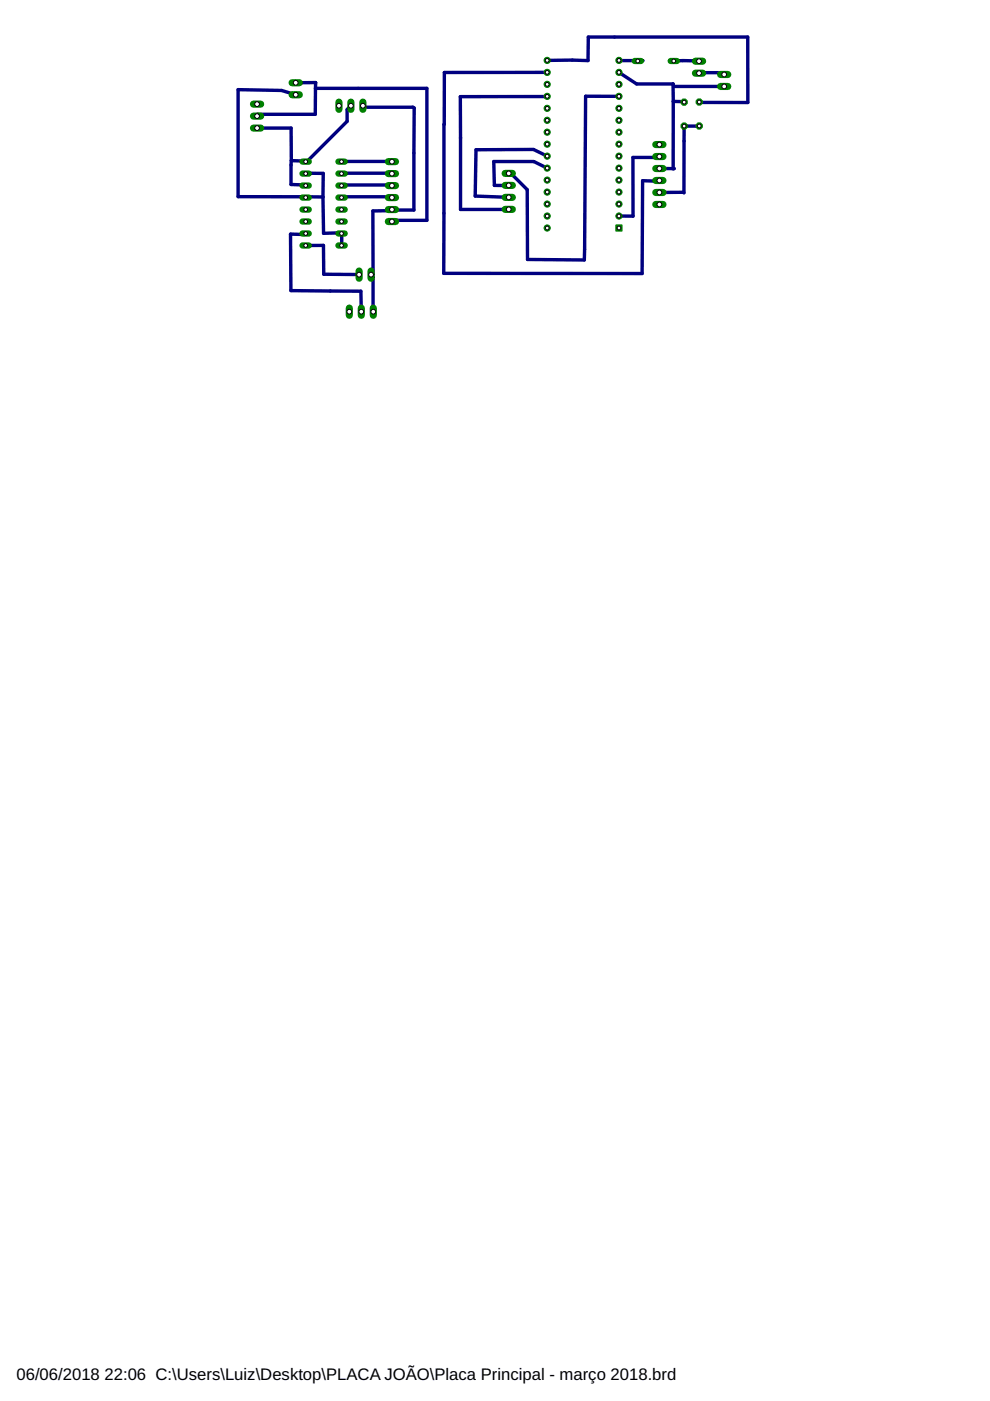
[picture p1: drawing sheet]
<svg xmlns="http://www.w3.org/2000/svg" width="210mm" height="297mm" viewBox="0 0 210 297" stroke-linecap="round" stroke-linejoin="round" font-family="sans-serif">
<defs><g id="words">
<g font-size="3.5">
<text x="3.5" y="292.5">06/06/2018</text>
<text x="22.2" y="292.5">22:06 C:\Users\Luiz\Desktop\PLACA JOÃO\Placa Principal - março 2018.brd</text>
</g>
</g></defs>
<g fill="none" stroke="#000080" stroke-width=".72">
<path d="M62.7 17.5h4.2v1.2M66.9 18.7l-.1 5.5h-12.2l-.1 .4M66.9 18.7h23.6v28h-7.2l-.2 .3M116 12.8h8.7v-4.9h33.8l.1 13.8-10.3-.1M116 15.3l-21.8 .1-.1 42.6h42l.1-19.7 2.6 .1 1-.1M131.2 15.3l3.8 2.5h7.7M131.2 12.8h5.1l-1.1 .1M142.7 17.8v3.7M142.7 17.8l.2 .5h10.6M142.9 12.9l5.3 .1M148.2 15.5l5.2-.1 .1 .4M54.5 27.2h7.2l.1 6.9"/>
<path d="M61.8 34.1l-.1 5 2.9 .1 .2 .1M62.7 20.1l-3-.9-9.2-.2v22.7h14.1l.2 .2 .3-.2 3.4 .1M64.8 36.8h3.7v5M72.4 34.3h10.7M72.4 39.3l.2-.1h10.2l.3 .1M72.4 36.8h10.7M74.4 22.4l-.8 .8v2.5l-8.5 8.5-3.3-.1M76.9 22.4l.2 .3h10.4l.3 .2v21.6h-4.7v-.1l-.3 .3h-3.7v13.5h-.4l.4 .5v8v-.6M116 20.4l.1 .1h-18.5v23.9h10.3M116 35.6l-2.8-1.4h-8.5l.1 5.1h3.2h-.1M116 33.1l-2.9-1.4h-12.2l-.1 9.9 7.2 .2h-.1M131.2 20.4h-7l-.3 34.7-12.1-.1v-14.8l-3.5-3.5-.4 .1"/>
<path d="M139.8 33.2l-.9 .2h-4.7v12.4h-3M142.7 21.5h2.4v.2M142.7 21.5v14.3h.2l-3.1-.1M148.3 26.7l-.1 .3 .2-.3h-3.3l-.1 14.2-5.2-.1M64.8 52h3.8v6.1l7.5 .1M64.8 49.5l-.2 .2-3-.1 .1 12 14.8 .1 .1 4.4M68.5 41.8l.1 7.7 3.8-.1v2.6M72.4 41.9l.2-.2h10.2l.3 .2"/>
</g>
<circle cx="145.1" cy="26.7" r=".71" fill="#008000" stroke="#008000" stroke-width=".21"/>
<circle cx="145.1" cy="26.7" r=".4" fill="#fff" stroke="#000" stroke-width=".21"/>
<circle cx="145.1" cy="21.7" r=".71" fill="#008000" stroke="#008000" stroke-width=".21"/>
<circle cx="145.1" cy="21.7" r=".4" fill="#fff" stroke="#000" stroke-width=".21"/>
<circle cx="148.3" cy="26.7" r=".71" fill="#008000" stroke="#008000" stroke-width=".21"/>
<circle cx="148.3" cy="26.7" r=".4" fill="#fff" stroke="#000" stroke-width=".21"/>
<circle cx="148.3" cy="21.6" r=".71" fill="#008000" stroke="#008000" stroke-width=".21"/>
<circle cx="148.3" cy="21.6" r=".4" fill="#fff" stroke="#000" stroke-width=".21"/>
<path d="M61.9 20.1h1.6" fill="none" stroke="#008000" stroke-width="1.5"/>
<circle cx="62.7" cy="20.1" r=".51" fill="#fff" stroke="#000" stroke-width=".21"/>
<path d="M61.9 17.5h1.6" fill="none" stroke="#008000" stroke-width="1.5"/>
<circle cx="62.7" cy="17.5" r=".51" fill="#fff" stroke="#000" stroke-width=".21"/>
<path d="M130.6 47.7h1.3v1.3h-1.3z" fill="#008000" stroke="#008000" stroke-width=".21"/>
<circle cx="131.2" cy="48.3" r=".4" fill="#fff" stroke="#000" stroke-width=".21"/>
<circle cx="131.2" cy="45.8" r=".66" fill="#008000" stroke="#008000" stroke-width=".21"/>
<circle cx="131.2" cy="45.8" r=".4" fill="#fff" stroke="#000" stroke-width=".21"/>
<circle cx="131.2" cy="43.3" r=".66" fill="#008000" stroke="#008000" stroke-width=".21"/>
<circle cx="131.2" cy="43.3" r=".4" fill="#fff" stroke="#000" stroke-width=".21"/>
<circle cx="131.2" cy="40.7" r=".66" fill="#008000" stroke="#008000" stroke-width=".21"/>
<circle cx="131.2" cy="40.7" r=".4" fill="#fff" stroke="#000" stroke-width=".21"/>
<circle cx="131.2" cy="38.2" r=".66" fill="#008000" stroke="#008000" stroke-width=".21"/>
<circle cx="131.2" cy="38.2" r=".4" fill="#fff" stroke="#000" stroke-width=".21"/>
<circle cx="131.2" cy="35.6" r=".66" fill="#008000" stroke="#008000" stroke-width=".21"/>
<circle cx="131.2" cy="35.6" r=".4" fill="#fff" stroke="#000" stroke-width=".21"/>
<circle cx="131.2" cy="33.1" r=".66" fill="#008000" stroke="#008000" stroke-width=".21"/>
<circle cx="131.2" cy="33.1" r=".4" fill="#fff" stroke="#000" stroke-width=".21"/>
<circle cx="131.2" cy="30.6" r=".66" fill="#008000" stroke="#008000" stroke-width=".21"/>
<circle cx="131.2" cy="30.6" r=".4" fill="#fff" stroke="#000" stroke-width=".21"/>
<circle cx="131.2" cy="28" r=".66" fill="#008000" stroke="#008000" stroke-width=".21"/>
<circle cx="131.2" cy="28" r=".4" fill="#fff" stroke="#000" stroke-width=".21"/>
<circle cx="131.2" cy="25.5" r=".66" fill="#008000" stroke="#008000" stroke-width=".21"/>
<circle cx="131.2" cy="25.5" r=".4" fill="#fff" stroke="#000" stroke-width=".21"/>
<circle cx="131.2" cy="23" r=".66" fill="#008000" stroke="#008000" stroke-width=".21"/>
<circle cx="131.2" cy="23" r=".4" fill="#fff" stroke="#000" stroke-width=".21"/>
<circle cx="131.2" cy="20.4" r=".66" fill="#008000" stroke="#008000" stroke-width=".21"/>
<circle cx="131.2" cy="20.4" r=".4" fill="#fff" stroke="#000" stroke-width=".21"/>
<circle cx="131.2" cy="17.9" r=".66" fill="#008000" stroke="#008000" stroke-width=".21"/>
<circle cx="131.2" cy="17.9" r=".4" fill="#fff" stroke="#000" stroke-width=".21"/>
<circle cx="131.2" cy="15.3" r=".66" fill="#008000" stroke="#008000" stroke-width=".21"/>
<circle cx="131.2" cy="15.3" r=".4" fill="#fff" stroke="#000" stroke-width=".21"/>
<circle cx="131.2" cy="12.8" r=".66" fill="#008000" stroke="#008000" stroke-width=".21"/>
<circle cx="131.2" cy="12.8" r=".4" fill="#fff" stroke="#000" stroke-width=".21"/>
<circle cx="116" cy="12.8" r=".66" fill="#008000" stroke="#008000" stroke-width=".21"/>
<circle cx="116" cy="12.8" r=".4" fill="#fff" stroke="#000" stroke-width=".21"/>
<circle cx="116" cy="15.3" r=".66" fill="#008000" stroke="#008000" stroke-width=".21"/>
<circle cx="116" cy="15.3" r=".4" fill="#fff" stroke="#000" stroke-width=".21"/>
<circle cx="116" cy="17.9" r=".66" fill="#008000" stroke="#008000" stroke-width=".21"/>
<circle cx="116" cy="17.9" r=".4" fill="#fff" stroke="#000" stroke-width=".21"/>
<circle cx="116" cy="20.4" r=".66" fill="#008000" stroke="#008000" stroke-width=".21"/>
<circle cx="116" cy="20.4" r=".4" fill="#fff" stroke="#000" stroke-width=".21"/>
<circle cx="116" cy="23" r=".66" fill="#008000" stroke="#008000" stroke-width=".21"/>
<circle cx="116" cy="23" r=".4" fill="#fff" stroke="#000" stroke-width=".21"/>
<circle cx="116" cy="25.5" r=".66" fill="#008000" stroke="#008000" stroke-width=".21"/>
<circle cx="116" cy="25.5" r=".4" fill="#fff" stroke="#000" stroke-width=".21"/>
<circle cx="116" cy="28" r=".66" fill="#008000" stroke="#008000" stroke-width=".21"/>
<circle cx="116" cy="28" r=".4" fill="#fff" stroke="#000" stroke-width=".21"/>
<circle cx="116" cy="30.6" r=".66" fill="#008000" stroke="#008000" stroke-width=".21"/>
<circle cx="116" cy="30.6" r=".4" fill="#fff" stroke="#000" stroke-width=".21"/>
<circle cx="116" cy="33.1" r=".66" fill="#008000" stroke="#008000" stroke-width=".21"/>
<circle cx="116" cy="33.1" r=".4" fill="#fff" stroke="#000" stroke-width=".21"/>
<circle cx="116" cy="35.6" r=".66" fill="#008000" stroke="#008000" stroke-width=".21"/>
<circle cx="116" cy="35.6" r=".4" fill="#fff" stroke="#000" stroke-width=".21"/>
<circle cx="116" cy="38.2" r=".66" fill="#008000" stroke="#008000" stroke-width=".21"/>
<circle cx="116" cy="38.2" r=".4" fill="#fff" stroke="#000" stroke-width=".21"/>
<circle cx="116" cy="40.7" r=".66" fill="#008000" stroke="#008000" stroke-width=".21"/>
<circle cx="116" cy="40.7" r=".4" fill="#fff" stroke="#000" stroke-width=".21"/>
<circle cx="116" cy="43.3" r=".66" fill="#008000" stroke="#008000" stroke-width=".21"/>
<circle cx="116" cy="43.3" r=".4" fill="#fff" stroke="#000" stroke-width=".21"/>
<circle cx="116" cy="45.8" r=".66" fill="#008000" stroke="#008000" stroke-width=".21"/>
<circle cx="116" cy="45.8" r=".4" fill="#fff" stroke="#000" stroke-width=".21"/>
<circle cx="116" cy="48.3" r=".66" fill="#008000" stroke="#008000" stroke-width=".21"/>
<circle cx="116" cy="48.3" r=".4" fill="#fff" stroke="#000" stroke-width=".21"/>
<path d="M152.8 18.3h1.5" fill="none" stroke="#008000" stroke-width="1.5"/>
<circle cx="153.5" cy="18.3" r=".51" fill="#fff" stroke="#000" stroke-width=".21"/>
<path d="M152.8 15.8h1.5" fill="none" stroke="#008000" stroke-width="1.5"/>
<circle cx="153.5" cy="15.8" r=".51" fill="#fff" stroke="#000" stroke-width=".21"/>
<path d="M147.4 13h1.6" fill="none" stroke="#008000" stroke-width="1.5"/>
<circle cx="148.2" cy="13" r=".51" fill="#fff" stroke="#000" stroke-width=".21"/>
<path d="M147.4 15.5h1.6" fill="none" stroke="#008000" stroke-width="1.5"/>
<circle cx="148.2" cy="15.5" r=".51" fill="#fff" stroke="#000" stroke-width=".21"/>
<path d="M134.6 12.9h1.3" fill="none" stroke="#008000" stroke-width="1.3"/>
<circle cx="135.2" cy="12.9" r=".4" fill="#fff" stroke="#000" stroke-width=".21"/>
<path d="M142.2 12.9h1.3" fill="none" stroke="#008000" stroke-width="1.3"/>
<circle cx="142.9" cy="12.9" r=".4" fill="#fff" stroke="#000" stroke-width=".21"/>
<path d="M82.3 47h1.6" fill="none" stroke="#008000" stroke-width="1.5"/>
<circle cx="83.1" cy="47" r=".51" fill="#fff" stroke="#000" stroke-width=".21"/>
<path d="M82.3 44.4h1.6" fill="none" stroke="#008000" stroke-width="1.5"/>
<circle cx="83.1" cy="44.4" r=".51" fill="#fff" stroke="#000" stroke-width=".21"/>
<path d="M82.3 41.9h1.6" fill="none" stroke="#008000" stroke-width="1.5"/>
<circle cx="83.1" cy="41.9" r=".51" fill="#fff" stroke="#000" stroke-width=".21"/>
<path d="M82.3 39.3h1.6" fill="none" stroke="#008000" stroke-width="1.5"/>
<circle cx="83.1" cy="39.3" r=".51" fill="#fff" stroke="#000" stroke-width=".21"/>
<path d="M82.3 36.8h1.6" fill="none" stroke="#008000" stroke-width="1.5"/>
<circle cx="83.1" cy="36.8" r=".51" fill="#fff" stroke="#000" stroke-width=".21"/>
<path d="M82.3 34.3h1.6" fill="none" stroke="#008000" stroke-width="1.5"/>
<circle cx="83.1" cy="34.3" r=".51" fill="#fff" stroke="#000" stroke-width=".21"/>
<path d="M107.1 44.4h1.5" fill="none" stroke="#008000" stroke-width="1.5"/>
<circle cx="107.9" cy="44.4" r=".51" fill="#fff" stroke="#000" stroke-width=".21"/>
<path d="M107.1 41.8h1.5" fill="none" stroke="#008000" stroke-width="1.5"/>
<circle cx="107.9" cy="41.8" r=".51" fill="#fff" stroke="#000" stroke-width=".21"/>
<path d="M107.1 39.3h1.5" fill="none" stroke="#008000" stroke-width="1.5"/>
<circle cx="107.9" cy="39.3" r=".51" fill="#fff" stroke="#000" stroke-width=".21"/>
<path d="M107.1 36.8h1.5" fill="none" stroke="#008000" stroke-width="1.5"/>
<circle cx="107.9" cy="36.8" r=".51" fill="#fff" stroke="#000" stroke-width=".21"/>
<path d="M139 43.3h1.6" fill="none" stroke="#008000" stroke-width="1.5"/>
<circle cx="139.8" cy="43.3" r=".51" fill="#fff" stroke="#000" stroke-width=".21"/>
<path d="M139 40.8h1.6" fill="none" stroke="#008000" stroke-width="1.5"/>
<circle cx="139.8" cy="40.8" r=".51" fill="#fff" stroke="#000" stroke-width=".21"/>
<path d="M139 38.3h1.6" fill="none" stroke="#008000" stroke-width="1.5"/>
<circle cx="139.8" cy="38.3" r=".51" fill="#fff" stroke="#000" stroke-width=".21"/>
<path d="M139 35.7h1.6" fill="none" stroke="#008000" stroke-width="1.5"/>
<circle cx="139.8" cy="35.7" r=".51" fill="#fff" stroke="#000" stroke-width=".21"/>
<path d="M139 33.2h1.6" fill="none" stroke="#008000" stroke-width="1.5"/>
<circle cx="139.8" cy="33.2" r=".51" fill="#fff" stroke="#000" stroke-width=".21"/>
<path d="M139 30.6h1.6" fill="none" stroke="#008000" stroke-width="1.5"/>
<circle cx="139.8" cy="30.6" r=".51" fill="#fff" stroke="#000" stroke-width=".21"/>
<path d="M64.1 34.3h1.4" fill="none" stroke="#008000" stroke-width="1.3"/>
<circle cx="64.8" cy="34.3" r=".4" fill="#fff" stroke="#000" stroke-width=".21"/>
<path d="M64.1 36.8h1.4" fill="none" stroke="#008000" stroke-width="1.3"/>
<circle cx="64.8" cy="36.8" r=".4" fill="#fff" stroke="#000" stroke-width=".21"/>
<path d="M64.1 49.5h1.4" fill="none" stroke="#008000" stroke-width="1.3"/>
<circle cx="64.8" cy="49.5" r=".4" fill="#fff" stroke="#000" stroke-width=".21"/>
<path d="M64.1 52h1.4" fill="none" stroke="#008000" stroke-width="1.3"/>
<circle cx="64.8" cy="52" r=".4" fill="#fff" stroke="#000" stroke-width=".21"/>
<path d="M64.1 39.3h1.4" fill="none" stroke="#008000" stroke-width="1.3"/>
<circle cx="64.8" cy="39.3" r=".4" fill="#fff" stroke="#000" stroke-width=".21"/>
<path d="M64.1 41.9h1.4" fill="none" stroke="#008000" stroke-width="1.3"/>
<circle cx="64.8" cy="41.9" r=".4" fill="#fff" stroke="#000" stroke-width=".21"/>
<path d="M64.1 47h1.4" fill="none" stroke="#008000" stroke-width="1.3"/>
<circle cx="64.8" cy="47" r=".4" fill="#fff" stroke="#000" stroke-width=".21"/>
<path d="M64.1 44.4h1.4" fill="none" stroke="#008000" stroke-width="1.3"/>
<circle cx="64.8" cy="44.4" r=".4" fill="#fff" stroke="#000" stroke-width=".21"/>
<path d="M71.8 52h1.3" fill="none" stroke="#008000" stroke-width="1.3"/>
<circle cx="72.4" cy="52" r=".4" fill="#fff" stroke="#000" stroke-width=".21"/>
<path d="M71.8 49.5h1.3" fill="none" stroke="#008000" stroke-width="1.3"/>
<circle cx="72.4" cy="49.5" r=".4" fill="#fff" stroke="#000" stroke-width=".21"/>
<path d="M71.8 47h1.3" fill="none" stroke="#008000" stroke-width="1.3"/>
<circle cx="72.4" cy="47" r=".4" fill="#fff" stroke="#000" stroke-width=".21"/>
<path d="M71.8 44.4h1.3" fill="none" stroke="#008000" stroke-width="1.3"/>
<circle cx="72.4" cy="44.4" r=".4" fill="#fff" stroke="#000" stroke-width=".21"/>
<path d="M71.8 41.9h1.3" fill="none" stroke="#008000" stroke-width="1.3"/>
<circle cx="72.4" cy="41.9" r=".4" fill="#fff" stroke="#000" stroke-width=".21"/>
<path d="M71.8 39.3h1.3" fill="none" stroke="#008000" stroke-width="1.3"/>
<circle cx="72.4" cy="39.3" r=".4" fill="#fff" stroke="#000" stroke-width=".21"/>
<path d="M71.8 36.8h1.3" fill="none" stroke="#008000" stroke-width="1.3"/>
<circle cx="72.4" cy="36.8" r=".4" fill="#fff" stroke="#000" stroke-width=".21"/>
<path d="M71.8 34.3h1.3" fill="none" stroke="#008000" stroke-width="1.3"/>
<circle cx="72.4" cy="34.3" r=".4" fill="#fff" stroke="#000" stroke-width=".21"/>
<path d="M53.7 27.2h1.6" fill="none" stroke="#008000" stroke-width="1.5"/>
<circle cx="54.5" cy="27.2" r=".51" fill="#fff" stroke="#000" stroke-width=".21"/>
<path d="M53.7 24.6h1.6" fill="none" stroke="#008000" stroke-width="1.5"/>
<circle cx="54.5" cy="24.6" r=".51" fill="#fff" stroke="#000" stroke-width=".21"/>
<path d="M53.7 22.1h1.6" fill="none" stroke="#008000" stroke-width="1.5"/>
<circle cx="54.5" cy="22.1" r=".51" fill="#fff" stroke="#000" stroke-width=".21"/>
<path d="M76.9 21.7v1.5" fill="none" stroke="#008000" stroke-width="1.5"/>
<circle cx="76.9" cy="22.4" r=".51" fill="#fff" stroke="#000" stroke-width=".21"/>
<path d="M74.4 21.7v1.5" fill="none" stroke="#008000" stroke-width="1.5"/>
<circle cx="74.4" cy="22.4" r=".51" fill="#fff" stroke="#000" stroke-width=".21"/>
<path d="M71.9 21.7v1.5" fill="none" stroke="#008000" stroke-width="1.5"/>
<circle cx="71.9" cy="22.4" r=".51" fill="#fff" stroke="#000" stroke-width=".21"/>
<path d="M79.1 65.3v1.5" fill="none" stroke="#008000" stroke-width="1.5"/>
<circle cx="79.1" cy="66.1" r=".51" fill="#fff" stroke="#000" stroke-width=".21"/>
<path d="M76.6 65.3v1.5" fill="none" stroke="#008000" stroke-width="1.5"/>
<circle cx="76.6" cy="66.1" r=".51" fill="#fff" stroke="#000" stroke-width=".21"/>
<path d="M74.1 65.3v1.5" fill="none" stroke="#008000" stroke-width="1.5"/>
<circle cx="74.1" cy="66.1" r=".51" fill="#fff" stroke="#000" stroke-width=".21"/>
<path d="M78.7 57.5v1.5" fill="none" stroke="#008000" stroke-width="1.5"/>
<circle cx="78.7" cy="58.2" r=".51" fill="#fff" stroke="#000" stroke-width=".21"/>
<path d="M76.1 57.5v1.5" fill="none" stroke="#008000" stroke-width="1.5"/>
<circle cx="76.1" cy="58.2" r=".51" fill="#fff" stroke="#000" stroke-width=".21"/>
<use href="#words"/>
</svg>
